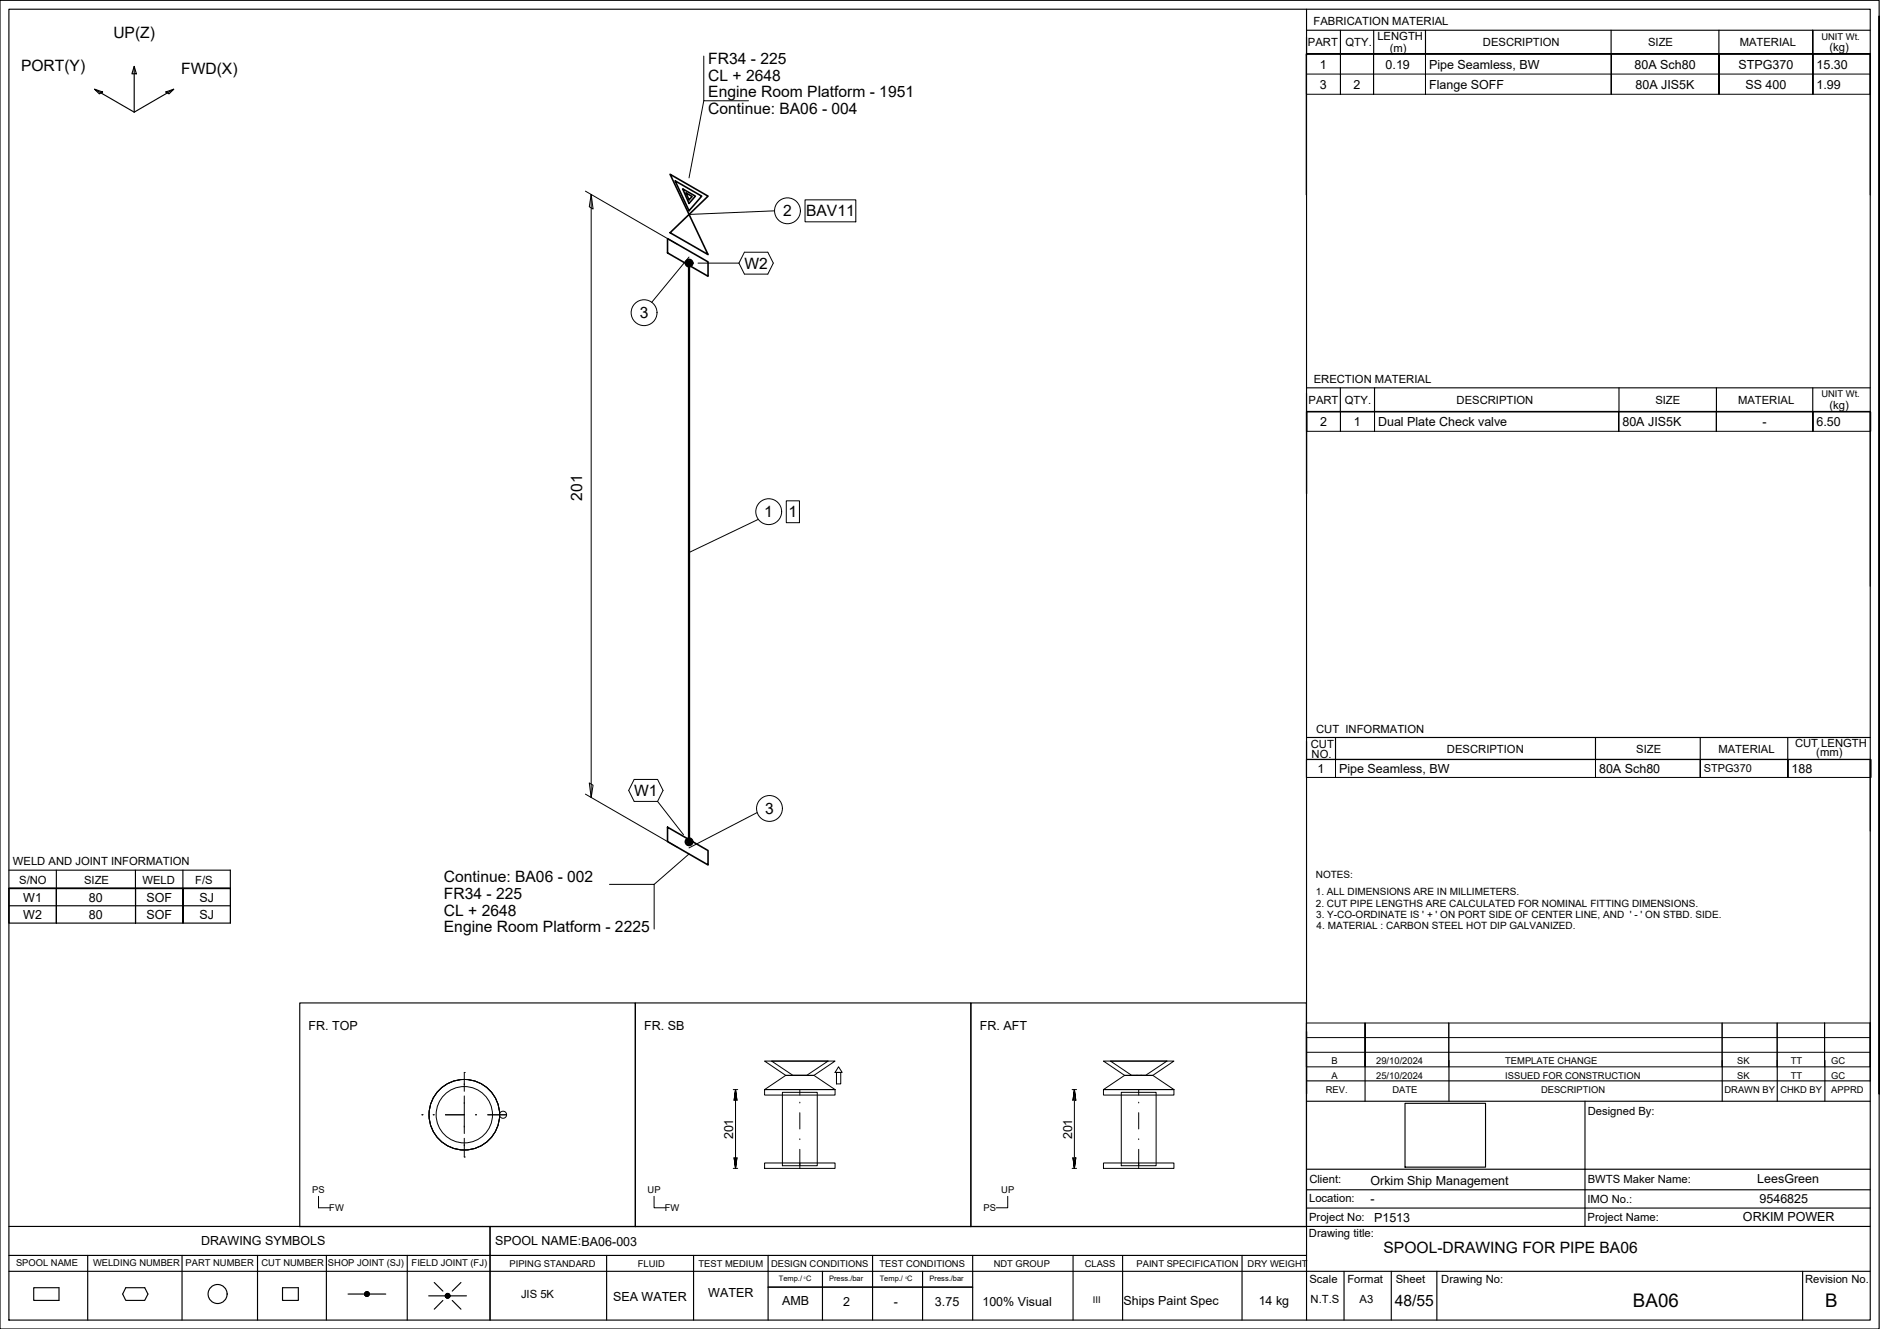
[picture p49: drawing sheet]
<svg xmlns="http://www.w3.org/2000/svg" width="420mm" height="297mm" viewBox="0 0 420 297" stroke-linecap="round" stroke-linejoin="round" font-family="sans-serif">
<defs><g id="words">
<g font-size="4.2">
<text x="365" y="292.1">BA06</text>
<text x="407.9" y="292.1">B</text>
</g>
<g font-size="3.5">
<text x="25.3" y="8.5">UP(Z)</text>
<text x="4.7" y="15.8">PORT(Y)</text>
<text x="40.5" y="16.6">FWD(X)</text>
<text x="158.3" y="14.3">FR34 - 225</text>
<text x="158.3" y="21.8">Engine Room Platform - 1951</text>
<text x="158.3" y="18">CL + 2648</text>
<text x="158.3" y="25.5">Continue: BA06 - 004</text>
<text x="175" y="48.4">2</text>
<text x="180.1" y="48.4">BAV11</text>
<text x="166.4" y="60.1">W2</text>
<text x="143" y="71.1">3</text>
<text x="130.1" y="111.9" transform="rotate(-90 130.1 111.9)">201</text>
<text x="170.8" y="115.6">1</text>
<text x="176.2" y="115.6">1</text>
<text x="141.7" y="177.9">W1</text>
<text x="171" y="182">3</text>
<text x="99.2" y="197.2">Continue: BA06 - 002</text>
<text x="99.2" y="200.9">FR34 - 225</text>
<text x="99.2" y="204.7">CL + 2648</text>
<text x="99.2" y="208.4">Engine Room Platform - 2225</text>
<text x="309.2" y="280.1">SPOOL-DRAWING FOR PIPE BA06</text>
<text x="311.7" y="291.8">48/55</text>
</g>
<g font-size="2.8">
<text x="295" y="15.3">1</text>
<text x="309.7" y="15.3">0.19</text>
<text x="319.4" y="15.3">Pipe Seamless, BW</text>
<text x="365.3" y="15.3">80A Sch80</text>
<text x="388.5" y="15.3">STPG370</text>
<text x="406" y="15.3">15.30</text>
<text x="295" y="19.8">3</text>
<text x="302.5" y="19.8">2</text>
<text x="319.4" y="19.8">Flange SOFF</text>
<text x="365.5" y="19.8">80A JIS5K</text>
<text x="390.1" y="19.8">SS 400</text>
<text x="406" y="19.8">1.99</text>
<text x="295.1" y="95.2">2</text>
<text x="302.6" y="95.2">1</text>
<text x="308" y="95.2">Dual Plate Check valve</text>
<text x="362.6" y="95.2">80A JIS5K</text>
<text x="393.9" y="95.2">-</text>
<text x="406" y="95.2">6.50</text>
<text x="294.4" y="172.7">1</text>
<text x="299.3" y="172.7">Pipe Seamless, BW</text>
<text x="357.4" y="172.7">80A Sch80</text>
<text x="400.4" y="172.7">188</text>
<text x="5.2" y="201.5">W1</text>
<text x="19.9" y="201.5">80</text>
<text x="32.7" y="201.5">SOF</text>
<text x="44.6" y="201.5">SJ</text>
<text x="5.2" y="205.4">W2</text>
<text x="19.9" y="205.4">80</text>
<text x="32.7" y="205.4">SOF</text>
<text x="44.6" y="205.4">SJ</text>
<text x="69" y="230.2">FR. TOP</text>
<text x="144" y="230.2">FR. SB</text>
<text x="219" y="230.2">FR. AFT</text>
<text x="163.9" y="254.7" transform="rotate(-90 163.9 254.7)">201</text>
<text x="239.6" y="254.7" transform="rotate(-90 239.6 254.7)">201</text>
<text x="306.3" y="265">Orkim Ship Management</text>
<text x="306.3" y="268.8">-</text>
<text x="392.7" y="264.4">LeesGreen</text>
<text x="393.2" y="268.9">9546825</text>
<text x="307.1" y="273.1">P1513</text>
<text x="389.5" y="273">ORKIM POWER</text>
<text x="45" y="278.2">DRAWING SYMBOLS</text>
<text x="110.6" y="278.3">SPOOL NAME:BA06-003</text>
<text x="137" y="290.8">SEA WATER</text>
<text x="158.3" y="290">WATER</text>
<text x="174.8" y="291.7">AMB</text>
<text x="188.5" y="291.9">2</text>
<text x="199.7" y="291.9">-</text>
<text x="209" y="291.8">3.75</text>
<text x="219.6" y="291.9">100% Visual</text>
<text x="251.1" y="291.7">Ships Paint Spec</text>
<text x="281.3" y="291.7">14 kg</text>
</g>
<g font-size="2.5">
<text x="293.6" y="5.7">FABRICATION MATERIAL</text>
<text x="292.3" y="10.3">PART</text>
<text x="300.7" y="10.3">QTY.</text>
<text x="307.8" y="8.9">LENGTH</text>
<text x="310.6" y="11.5">(m)</text>
<text x="331.4" y="10.3">DESCRIPTION</text>
<text x="368.3" y="10.3">SIZE</text>
<text x="388.8" y="10.3">MATERIAL</text>
<text x="408.9" y="11.4">(kg)</text>
<text x="293.6" y="85.7">ERECTION MATERIAL</text>
<text x="292.4" y="90.2">PART</text>
<text x="300.6" y="90.2">QTY.</text>
<text x="325.5" y="90.2">DESCRIPTION</text>
<text x="370" y="90.2">SIZE</text>
<text x="388.4" y="90.2">MATERIAL</text>
<text x="408.9" y="91.3">(kg)</text>
<text x="292.9" y="167.2">CUT</text>
<text x="294.1" y="163.9">CUT INFORMATION</text>
<text x="401.2" y="167">CUT LENGTH</text>
<text x="293.1" y="169.4">NO.</text>
<text x="323.4" y="168.3">DESCRIPTION</text>
<text x="365.7" y="168.3">SIZE</text>
<text x="384" y="168.3">MATERIAL</text>
<text x="405.9" y="169">(mm)</text>
<text x="2.9" y="193.4">WELD AND JOINT INFORMATION</text>
<text x="4.3" y="197.5">S/NO</text>
<text x="18.8" y="197.5">SIZE</text>
<text x="31.9" y="197.5">WELD</text>
<text x="43.6" y="197.5">F/S</text>
<text x="354.9" y="249.2">Designed By:</text>
<text x="292.6" y="268.6">Location:</text>
<text x="292.6" y="264.5">Client:</text>
<text x="354.8" y="268.9">IMO No.:</text>
<text x="354.9" y="264.3">BWTS Maker Name:</text>
<text x="292.6" y="272.8">Project No:</text>
<text x="354.8" y="272.8">Project Name:</text>
<text x="292.5" y="276.4">Drawing title:</text>
<text x="292.7" y="286.7">Scale</text>
<text x="301.1" y="286.7">Format</text>
<text x="311.9" y="286.7">Sheet</text>
<text x="322.1" y="286.7">Drawing No:</text>
<text x="403.4" y="286.7">Revision No.</text>
<text x="116.4" y="290.2">JIS 5K</text>
<text x="292.9" y="291.3">N.T.S</text>
<text x="303.9" y="291.3">A3</text>
</g>
<text font-size="2.4" x="380.8" y="172.6">STPG370</text>
<g font-size="2.2">
<text x="294.1" y="196.3">NOTES:</text>
<text x="294.1" y="200">1. ALL DIMENSIONS ARE IN MILLIMETERS.</text>
<text x="294.1" y="202.7">2. CUT PIPE LENGTHS ARE CALCULATED FOR NOMINAL FITTING DIMENSIONS.</text>
<text x="294.2" y="205.1">3. Y-CO-ORDINATE IS ' + ' ON PORT SIDE OF CENTER LINE, AND ' - ' ON STBD. SIDE.</text>
<text x="294.3" y="207.7">4. MATERIAL : CARBON STEEL HOT DIP GALVANIZED.</text>
</g>
<g font-size="2.1">
<text x="407.1" y="8.9">UNIT Wt.</text>
<text x="407.1" y="88.8">UNIT Wt.</text>
<text x="297.6" y="237.8">B</text>
<text x="307.6" y="237.8">29/10/2024</text>
<text x="336.4" y="237.8">TEMPLATE CHANGE</text>
<text x="388.3" y="237.8">SK</text>
<text x="400.2" y="237.8">TT</text>
<text x="409.3" y="237.8">GC</text>
<text x="296.3" y="244.4">REV.</text>
<text x="297.6" y="241.2">A</text>
<text x="307.6" y="241.2">25/10/2024</text>
<text x="311.2" y="244.4">DATE</text>
<text x="336.4" y="241.2">ISSUED FOR CONSTRUCTION</text>
<text x="344.4" y="244.4">DESCRIPTION</text>
<text x="385.4" y="244.4">DRAWN BY</text>
<text x="388.3" y="241.2">SK</text>
<text x="397.9" y="244.4">CHKD BY</text>
<text x="400.2" y="241.2">TT</text>
<text x="409.3" y="244.4">APPRD</text>
<text x="409.3" y="241.2">GC</text>
<text x="69.8" y="266.7">PS</text>
<text x="144.7" y="266.7">UP</text>
<text x="223.8" y="266.7">UP</text>
<text x="73.6" y="270.7">FW</text>
<text x="148.6" y="270.7">FW</text>
<text x="219.8" y="270.7">PS</text>
<text x="3.6" y="283">SPOOL NAME</text>
<text x="20.8" y="282.9">WELDING NUMBER</text>
<text x="41.5" y="282.9">PART NUMBER</text>
<text x="58.4" y="282.9">CUT NUMBER</text>
<text x="73.3" y="282.9">SHOP JOINT (SJ)</text>
<text x="92" y="283">FIELD JOINT (FJ)</text>
<text x="113.9" y="283.1">PIPING STANDARD</text>
<text x="142.6" y="283.1">FLUID</text>
<text x="156.1" y="283.1">TEST MEDIUM</text>
<text x="172.3" y="283.1">DESIGN CONDITIONS</text>
<text x="196.6" y="283.1">TEST CONDITIONS</text>
<text x="222.1" y="283.1">NDT GROUP</text>
<text x="242.4" y="283.1">CLASS</text>
<text x="254" y="283.1">PAINT SPECIFICATION</text>
<text x="278.8" y="283.1">DRY WEIGHT</text>
<text x="244.2" y="291.3">III</text>
</g>
<g font-size="1.7">
<text x="174.1" y="286.4">Temp./ C</text>
<text x="185.3" y="286.4">Press./bar</text>
<text x="196.6" y="286.4">Temp./ C</text>
<text x="207.8" y="286.4">Press./bar</text>
</g>
<g font-size=".7">
<text x="179.7" y="285.8">0</text>
<text x="202.4" y="285.8">0</text>
</g>
</g></defs>
<g fill="none" stroke="#000" stroke-width=".22">
<path d="M157.3 12.5v10h10M292 12.1h126v9h-126zM292 16.6h126M292 12.1v9M299.6 12.1v9v-9M307 12.1v9v-9M318.6 12.1v9v-9M360.1 12.1v9v-9M384.2 12.1v9v-9M405.2 12.1v9v-9M418 12.1v9M157.3 22.5l-3.3 17.3"/>
<path d="M130.8 42.7l20.6 11.9M132.1 43.5l.4 3.2-.8-.5zM132.1 43.5v134.8M154 57.5l-8.4 10.1M156 58.8h9.1M166.4 56.4h5.2l1.2 2.4-1.2 2.5h-5.2l-1.3-2.5zM173.1 47.1l-19.1 .8M179.9 44.7h11.4v4.9h-11.4zM292 92.1h126.1v4.3h-126.1zM292.1 92.1v4.3M299.6 92.1v4.3v-4.3M307.2 92.1v4.3v-4.3"/>
<path d="M361.8 92.1v4.3v-4.3M383.6 92.1v4.3v-4.3M405.2 92.1v4.3v-4.3M418 92.1v4.3M169.5 116.1l-15.5 7.4M175.7 111.9h3v4.9h-3zM130.8 177.5l20.6 11.9M131.7 175l.8 .5-.4 2.8zM141.7 174.2h5.3l1.2 2.5-1.2 2.4h-5.3l-1.2-2.4zM147 179.1l5.8 7.5M292 169.8v4h126.2v-4h-126.2v4M298.5 169.8v4v-4"/>
<path d="M356.6 169.8v4v-4M380 169.8v4v-4M399.6 169.8v4v-4M418 169.8v4M136.2 197.7h10v10M154 190.9l-7.8 6.8M169.2 181.6l-15.2 7.9M103.8 239.7h.1M103.8 239.7v4.2M170.9 237.2h15.7l-4.7 3.2h-6.3zM172.4 237.2h12.7l-4.8 3.1h-3.1zM186.9 239.7h1v2.6h-1z"/>
<path d="M187.4 238.4l.8 1.3h-1.6zM246.6 237.2h15.8l-4.8 3.2h-6.3zM248.2 237.2h12.6l-4.7 3.1h-3.2zM292 228.6h126v9.8h-126zM292 228.6v9.8M292 235.2h126M292 231.9h126M305.1 228.6v9.8v-9.8M323.8 228.6v9.8M384.9 228.6v9.8M397.2 228.6v9.8M407.8 228.6v9.8v-9.8"/>
<path d="M418 228.6v9.8M94.3 249.2h.1M96.8 249.2h.2M99.5 249.2h4.3M103.8 258.6h.1M103.8 244.9v8.5M103.8 254.4v4.2M106.3 249.2h.2M109 249.2h4.2M163.9 243.5h1M164.1 258.7l.3 2.4 .3-2.4-.3 2.4zM164.4 243.5l-.3 2.4 .3-2.4 .3 2.4z"/>
<path d="M164.4 243.5v17.6M170.9 243.5h15.7v1.3h-15.7zM170.9 259.9h15.7v1.2h-15.7zM170.9 243.5l4.7-3.1h6.3l4.7 3.1zM174.9 244.1h7.7v16.4h-7.7zM178.8 243.5v1.3M178.8 246.3v.2M178.8 248.7v3.6M178.8 254.5v.2M178.8 256.9v4.2M239.6 243.5h1M240.1 243.5l-.3 2.4 .3-2.4 .3 2.4z"/>
<path d="M240.1 243.5v17.6l.3-2.4-.3 2.4-.3-2.4 .3 2.4M246.6 259.9h15.8v1.2h-15.8zM246.6 243.5h15.8v1.3h-15.8zM246.6 243.5l4.7-3.1h6.3l4.8 3.1zM250.6 244.1h7.8v16.4h-7.8zM254 240.4h.1M254.5 243.5v1.3M254.5 246.3v.2M254.5 248.7v3.6M254.5 254.5v.2M254.5 256.9v4.2M255 240.4h.1"/>
<path d="M71.2 267.4v2.5h2.6M146.2 267.4v2.5h2.6M163.9 261.1h1M225.2 267.4v2.5h-2.5M239.6 261.1h1"/>
<circle cx="176" cy="47.1" r="2.89"/>
<circle cx="143.9" cy="69.9" r="2.89"/>
<circle cx="171.8" cy="114.4" r="2.89"/>
<circle cx="172" cy="180.7" r="2.89"/>
<circle cx="103.8" cy="249.1" r="7.9"/>
<circle cx="103.8" cy="249.1" r="6.3"/>
<circle cx="112.4" cy="249.1" r=".79"/>
</g>
<g fill="none" stroke="#000" stroke-width=".25">
<path d="M0 .1h420v296.9h-420zM2 2.1h416v292.9h-416zM21.1 19.9l1.8 .7-.7 .4zM21.1 19.9l8.9 5.2M30 14.8l.5 1.7h-1zM30 14.8v10.3M38.8 19.9l-8.8 5.2M292 2.1v292.9M292 6.8h126M299.6 6.8v5.3M307 6.8v5.3M318.6 6.8v5.3"/>
<path d="M360.1 6.8v5.3M384.2 6.8v5.3M405.1 6.8v5.3v-5.3M418 12.1h-126v31.5v-31.5h126v31.5M420 3.6v240.9v-240.9M37.1 20.6l1.7-.7-1 1.1zM292 92v18.3v-18.3h126zM292 86.7h126M299.6 86.7v5.3M307.2 86.7v5.3M361.8 86.7v5.3M383.6 86.7v5.3"/>
<path d="M405.1 86.7v5.2M418 92.1v38.9M292 169.7l126 .1v15.9M292 164.8h126M298.5 164.8v4.9M356.6 164.8v4.9M380 164.8v4.9M399.5 164.8v4.9M2 198.6h49.5v7.7h-49.5zM2 198.6v7.7M2 194.5h49.5v4.1h-49.5M12.6 198.6v7.7v-7.7"/>
<path d="M12.6 194.5v4.1M30.3 194.5v4.1M30.3 198.6v7.7v-7.7M40.9 194.5v4.1M40.9 198.6v7.7v-7.7M51.5 198.6h-49.5h49.5M51.5 198.6v7.7M2 202.4h49.5M67 224.2h75v50h-75zM142 224.2h75v50h-75zM217 224.2h75v50h-75zM292 230.6v13.9v-13.9"/>
<path d="M305.1 237v9.1M323.8 237v9.1M384.9 237v9.1M397.2 237v9.1M407.8 237v9.1M418 228.5v13.1M292 246.1h126M292 241.6h126M314 246.6h18v14.3h-18zM354.2 246.1v28M2 274.1h416M109.5 274.1v20.9"/>
<path d="M292 261.3h126M292 270h126M292 265.9h126M2 284.1h416M2 280.6h290M7.5 287.8h5.7v2.8h-5.7zM19.6 280.6v14.4M28.1 287.8h4.2l.8 1.4-.8 1.4h-4.2l-.7-1.4zM40.7 280.6v14.4M57.6 280.6v14.4M63.1 287.8h3.6v2.8h-3.6zM72.9 280.6v14.4"/>
<path d="M77.8 289.2h3.7M81.7 288.8l-.1 .2M81.9 288.7l-.4 .4M82 288.7l-.5 .6M82.1 288.7l-.6 .7M82.2 288.8l-.7 .6M82.3 288.8l-.7 .7M82.3 288.8l-.7 .8M82.4 288.9l-.7 .7M82.4 289l-.7 .7M82.5 289l-.7 .7M82.5 289.5l-.3 .2"/>
<path d="M82.5 289.1l-.6 .6M82.5 289.2l-.5 .5M82.5 289.3l-.4 .4M82.5 289.2h3.7M91 280.6v14.4M95.8 289.6h3.7M97 286.6l2 2M99 290.7l-2 1.9M99.9 289.1l-.3 .3M100 289.1l-.5 .5M100.1 289.1l-.6 .6M100.2 289.1l-.7 .7"/>
<path d="M100.2 289.2l-.6 .6M100.3 289.2l-.7 .7M100.4 289.2l-.7 .8M100.4 289.3l-.7 .7M100.5 289.4l-.7 .7M100.5 289.9l-.1 .1M100.5 289.5l-.6 .6M100.5 289.7l-.4 .4M100.6 289.6h3.6M100.6 289.6l-.6 .5M101.1 290.7l1.9 1.9M103 286.6l-1.9 2"/>
<path d="M135.6 280.6v14.4M155 280.6v14.4M171.7 287.7h45.7M171.7 280.6v14.4M183.8 284.1v10.9M195 280.6v14.4M206.2 284.1v10.9M217.4 280.6v14.4M239.8 280.6v14.4M250.9 280.7v14.3M277.6 280.6v14.4M300.4 284.1v10.9"/>
<path d="M310.9 284.1v10.9M321.1 284.1v10.9M402.9 284.1v10.9"/>
<circle cx="48.6" cy="289.2" r="2.13"/>
<circle cx="82" cy="289.2" r=".54"/>
<circle cx="100" cy="289.6" r=".54"/>
</g>
<path d="M149.8 39l8.4 4.8-8.4 8.2 8.4 4.9zM149.2 53.3l9 5.2v3.3l-9-5.3zM150.9 40.4l5.9 3.4-2.8 3.3zM152.6 42.2l2.8 1.6-1.4 1.7zM153.3 43.1l1.4 .8-.7 .8zM149.2 184.9l9 5.2v3.2l-9-5.2z" fill="none" stroke="#000" stroke-width=".36"/>
<g fill="none" stroke="#000" stroke-width=".51">
<path d="M154 58.8v129.4"/>
<circle cx="154" cy="58.8" r=".75"/>
<circle cx="154" cy="58.8" r=".37"/>
<circle cx="154" cy="188.1" r=".75"/>
<circle cx="154" cy="188.1" r=".37"/>
</g>
<path d="M172.9 44v6.2M179.7 44.5v5.3M140.8 66.8v6.2M168.7 111.3v6.2M175.5 111.7v5.3M168.8 177.6v6.2" fill="none" stroke="#fff" stroke-width=".22"/>
<g fill="#fff" stroke="#fff" stroke-width=".22">
<path d="M179.1 44l-6.2 6.2h6.2zM172.9 44h6.2l-6.2 6.2z"/>
<path d="M140.8 73h6.2v-6.2zM140.8 66.8h6.2l-6.2 6.2z"/>
<path d="M174.9 111.3l-6.2 6.2h6.2zM168.7 111.3h6.2l-6.2 6.2z"/>
<path d="M175 177.6l-6.2 6.2h6.2zM168.8 177.6h6.2l-6.2 6.2z"/>
<path d="M178.9 111.7l-3.4 5.3h3.4zM175.5 111.7h3.4l-3.4 5.3z"/>
<path d="M179.7 49.8h11.8v-5.3zM179.7 44.5h11.8l-11.8 5.3z"/>
</g>
<use href="#words"/>
</svg>
